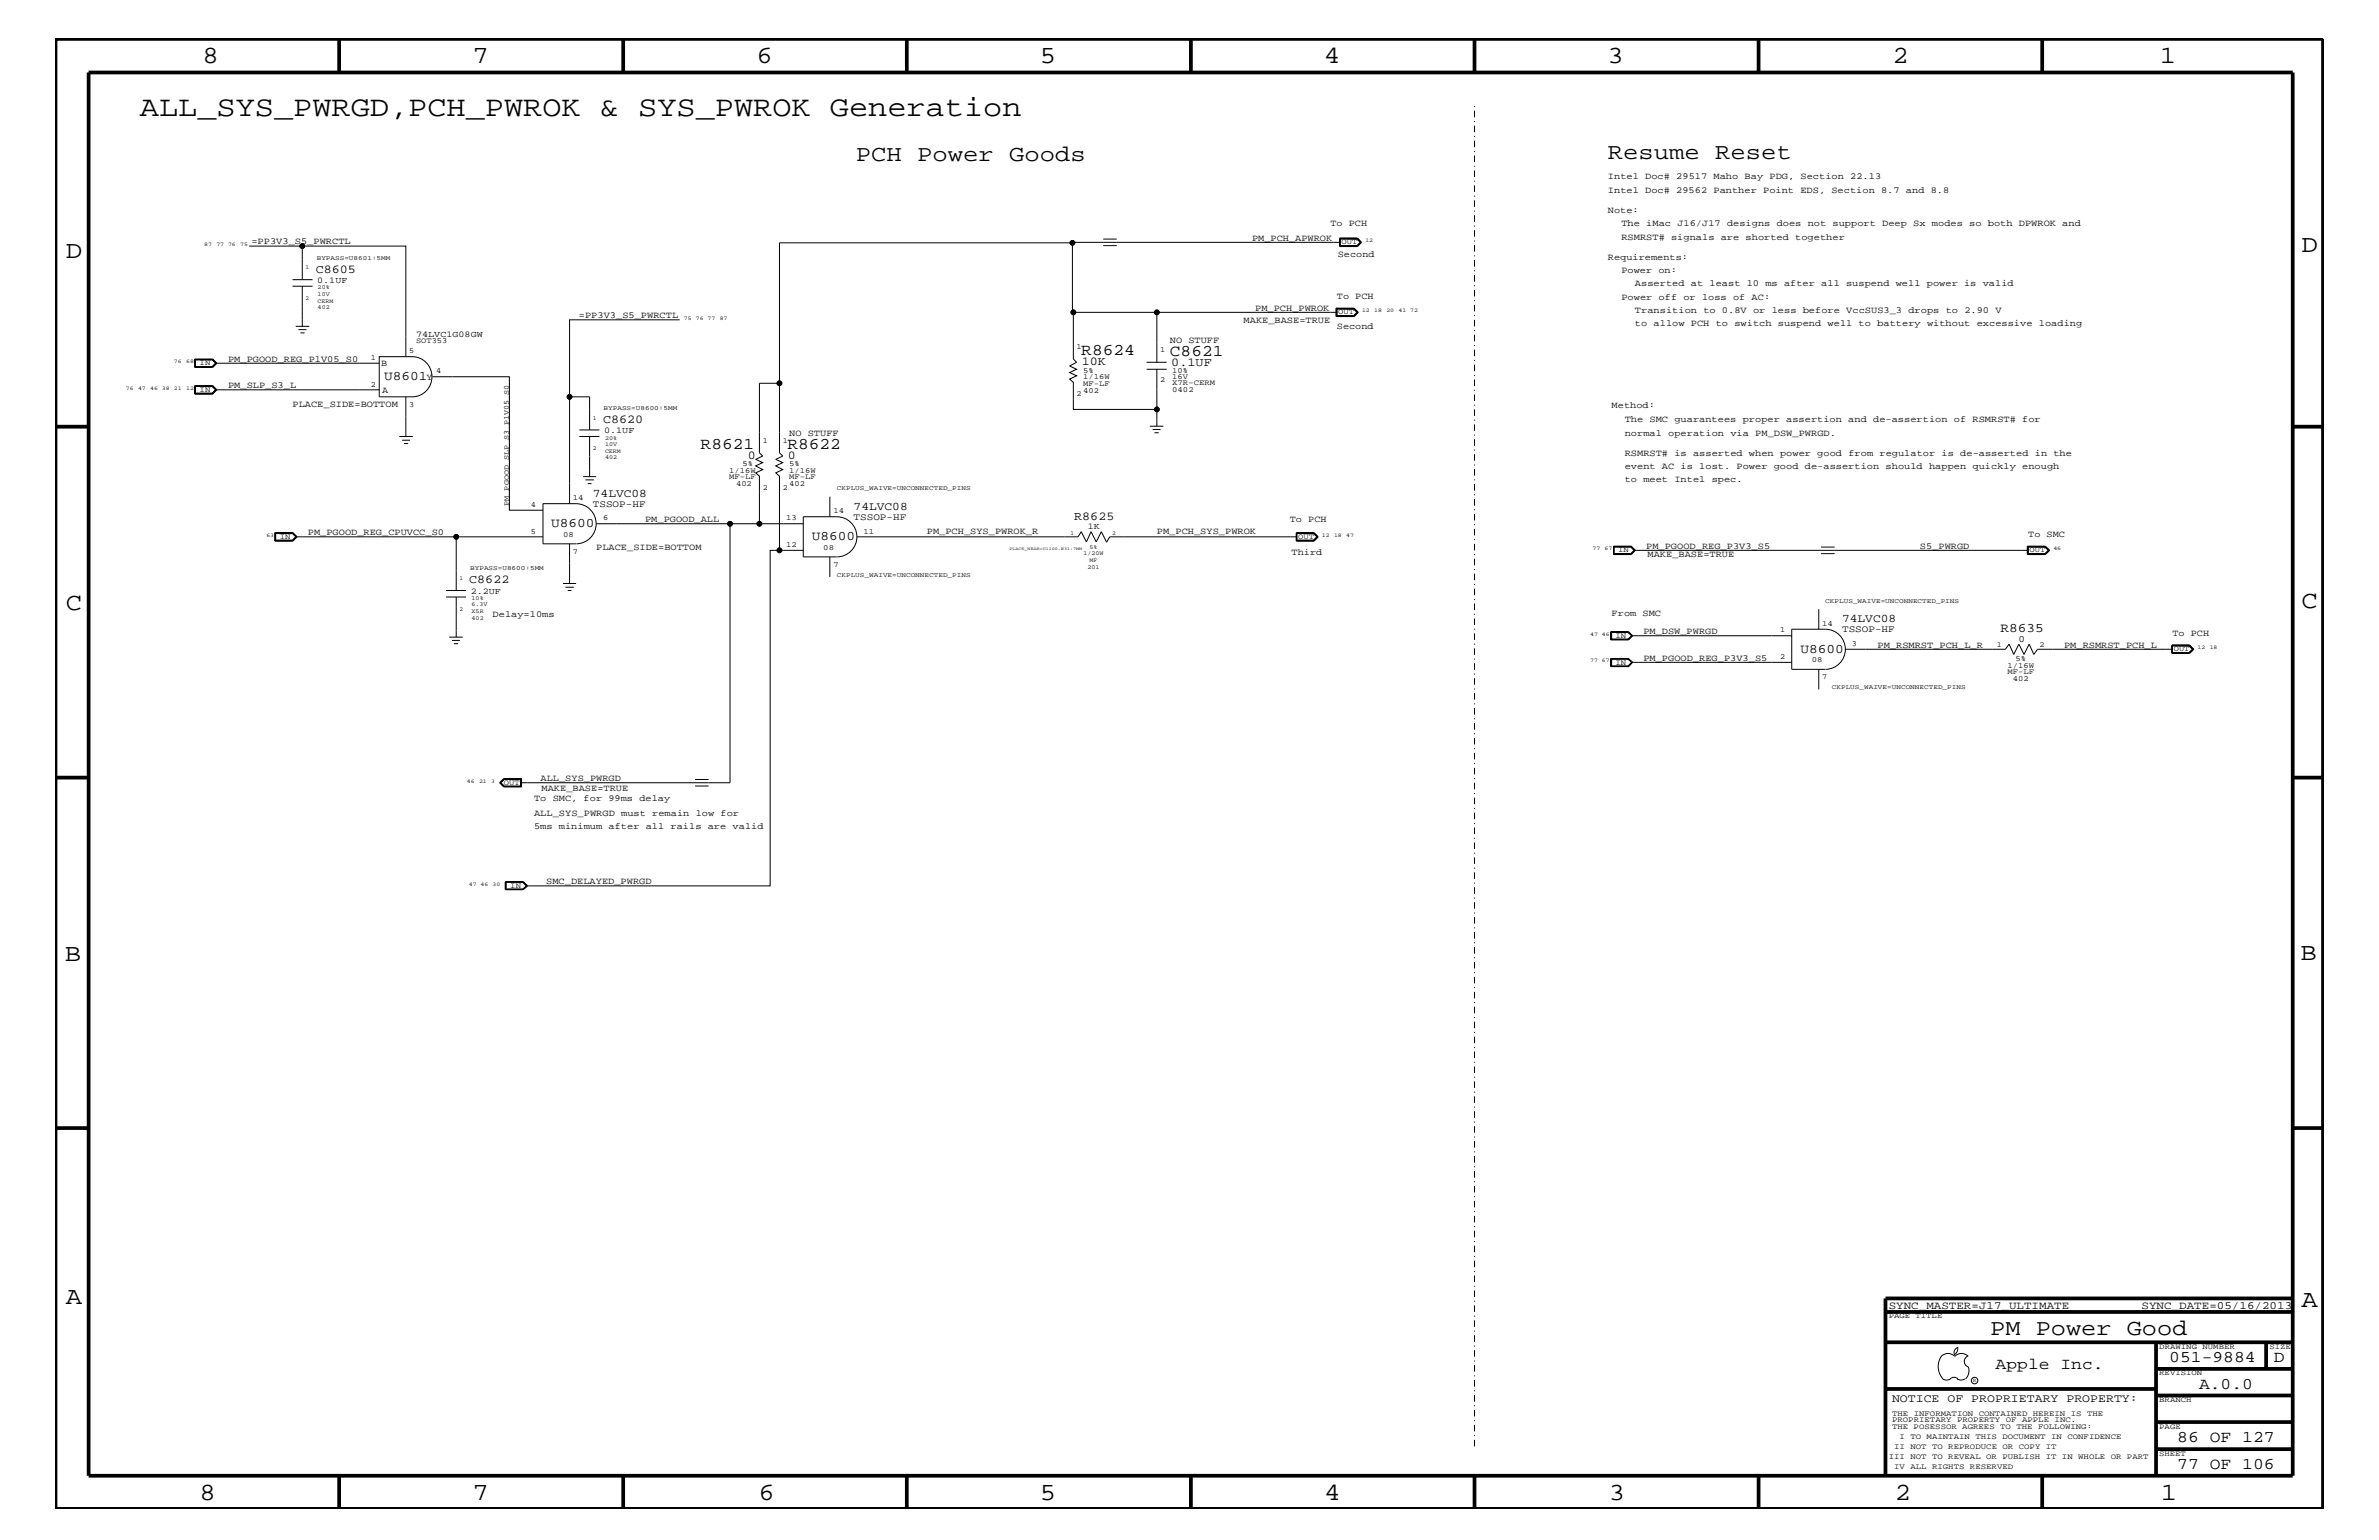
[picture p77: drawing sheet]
<svg xmlns="http://www.w3.org/2000/svg" width="432mm" height="279mm" viewBox="0 0 432 279" stroke-linecap="round" stroke-linejoin="round" font-family="sans-serif">
<defs><g id="words">
<text font-size="5.2" x="25.4" y="21">ALL_SYS_PWRGD,PCH_PWROK &amp; SYS_PWROK Generation</text>
<g font-size="4.5">
<text x="36.7" y="11.5">8</text>
<text x="85.8" y="11.5">7</text>
<text x="137.3" y="11.5">6</text>
<text x="188.7" y="11.5">5</text>
<text x="240.3" y="11.5">4</text>
<text x="291.8" y="11.5">3</text>
<text x="343.5" y="11.5">2</text>
<text x="392" y="11.5">1</text>
<text x="11.9" y="46.8">D</text>
<text x="417.7" y="45.7">D</text>
<text x="11.9" y="110.6">C</text>
<text x="417.7" y="110.3">C</text>
<text x="11.8" y="174.3">B</text>
<text x="417.6" y="174.2">B</text>
<text x="11.9" y="236.7">A</text>
<text x="417.7" y="237.1">A</text>
<text x="36.2" y="272.1">8</text>
<text x="85.8" y="272.1">7</text>
<text x="137.7" y="272.1">6</text>
<text x="188.7" y="272.1">5</text>
<text x="240.4" y="272.1">4</text>
<text x="292" y="272.1">3</text>
<text x="343.9" y="272.1">2</text>
<text x="392.2" y="272.1">1</text>
</g>
<g font-size="4.1">
<text x="155.4" y="29.2">PCH Power Goods</text>
<text x="291.8" y="28.9">Resume Reset</text>
<text x="361.2" y="242.3">PM Power Good</text>
</g>
<g font-size="3">
<text x="196.3" y="64.5">R8624</text>
<text x="212.3" y="64.5">C8621</text>
<text x="127.2" y="81.4">R8621</text>
<text x="142.9" y="81.4">R8622</text>
<text x="362.2" y="248.4">Apple Inc.</text>
<text x="393.7" y="247.1">051-9884</text>
<text x="399.2" y="252">A.0.0</text>
<text x="412.7" y="247.1">D</text>
<text x="395.2" y="261.6">86 OF 127</text>
<text x="395.2" y="266.6">77 OF 106</text>
</g>
<g font-size="2.4">
<text x="69.7" y="69">U8601</text>
<text x="100" y="95.6">U8600</text>
<text x="147.4" y="98">U8600</text>
<text x="326.8" y="118.4">U8600</text>
<text x="363.1" y="114.8">R8635</text>
</g>
<g font-size="2.2">
<text x="57.3" y="49.6">C8605</text>
<text x="196.3" y="66.2">10K</text>
<text x="212.6" y="66.4">0.1UF</text>
<text x="109.5" y="76.8">C8620</text>
<text x="135.7" y="83.3">0</text>
<text x="143" y="83.3">0</text>
<text x="195" y="94.3">R8625</text>
<text x="85.2" y="105.9">C8622</text>
</g>
<g font-size="2.1">
<text x="107.6" y="90.1">74LVC08</text>
<text x="154.9" y="92.6">74LVC08</text>
<text x="334.3" y="112.9">74LVC08</text>
<text x="343.4" y="254.4">NOTICE OF PROPRIETARY PROPERTY:</text>
</g>
<g font-size="2">
<text x="342.8" y="237.4">SYNC_MASTER=J17_ULTIMATE</text>
<text x="388.7" y="237.4">SYNC_DATE=05/16/2013</text>
</g>
<g font-size="1.8">
<text x="107.6" y="92">TSSOP-HF</text>
<text x="154.9" y="94.3">TSSOP-HF</text>
<text x="334.3" y="114.8">TSSOP-HF</text>
<text x="366.4" y="116.4">0</text>
</g>
<g font-size="1.7">
<text x="291.8" y="35">Intel Doc# 29562 Panther Point EDS, Section 8.7 and 8.8</text>
<text x="291.8" y="32.5">Intel Doc# 29517 Maho Bay PDG, Section 22.13</text>
<text x="241.5" y="40.9">To PCH</text>
<text x="291.8" y="38.6">Note:</text>
<text x="294.3" y="41">The iMac J16/J17 designs does not support Deep Sx modes so both DPWROK and</text>
<text x="45.6" y="44.3">=PP3V3_S5_PWRCTL</text>
<text x="227.2" y="43.7">PM_PCH_APWROK</text>
<text x="242.8" y="46.6">Second</text>
<text x="291.8" y="47.1">Requirements:</text>
<text x="294.3" y="43.5">RSMRST# signals are shorted together</text>
<text x="294.3" y="49.6">Power on:</text>
<text x="296.8" y="51.9">Asserted at least 10 ms after all suspend well power is valid</text>
<text x="105.1" y="57.7">=PP3V3_S5_PWRCTL</text>
<text x="225.7" y="58.5">MAKE_BASE=TRUE</text>
<text x="227.8" y="56.4">PM_PCH_PWROK</text>
<text x="242.7" y="54.2">To PCH</text>
<text x="242.7" y="59.7">Second</text>
<text x="294.3" y="54.4">Power off or loss of AC:</text>
<text x="296.8" y="56.8">Transition to 0.8V or less before VccSUS3_3 drops to 2.90 V</text>
<text x="296.8" y="59.2">to allow PCH to switch suspend well to battery without excessive loading</text>
<text x="41.4" y="65.6">PM_PGOOD_REG_P1V05_S0</text>
<text x="212.3" y="62.2">NO STUFF</text>
<text x="41.4" y="70.5">PM_SLP_S3_L</text>
<text x="69.2" y="66.5">B</text>
<text x="69.3" y="71.2">A</text>
<text x="77.4" y="68.9">Y</text>
<text x="53.1" y="73.8">PLACE_SIDE=BOTTOM</text>
<text x="292.5" y="74.1">Method:</text>
<text x="294.9" y="76.6">The SMC guarantees proper assertion and de-assertion of RSMRST# for</text>
<text x="143.3" y="79.1">NO STUFF</text>
<text x="294.9" y="79">normal operation via PM_DSW_PWRGD.</text>
<text x="294.9" y="82.7">RSMRST# is asserted when power good from regulator is de-asserted in the</text>
<text x="294.9" y="87.5">to meet Intel spec.</text>
<text x="294.9" y="85">event AC is lost. Power good de-assertion should happen quickly enough</text>
<text x="117.1" y="94.8">PM_PGOOD_ALL</text>
<text x="234.1" y="94.8">To PCH</text>
<text x="55.9" y="97.1">PM_PGOOD_REG_CPUVCC_S0</text>
<text x="108.2" y="99.9">PLACE_SIDE=BOTTOM</text>
<text x="168.2" y="96.9">PM_PCH_SYS_PWROK_R</text>
<text x="210" y="96.9">PM_PCH_SYS_PWROK</text>
<text x="234.4" y="100.8">Third</text>
<text x="298.8" y="99.6">PM_PGOOD_REG_P3V3_S5</text>
<text x="299" y="101">MAKE_BASE=TRUE</text>
<text x="348.5" y="99.6">S5_PWRGD</text>
<text x="368.1" y="97.4">To SMC</text>
<text x="89.4" y="112">Delay=10ms</text>
<text x="292.5" y="111.7">From SMC</text>
<text x="298.3" y="115.1">PM_DSW_PWRGD</text>
<text x="340.8" y="117.5">PM_RSMRST_PCH_L_R</text>
<text x="374.6" y="117.5">PM_RSMRST_PCH_L</text>
<text x="394.3" y="115.3">To PCH</text>
<text x="298.3" y="120">PM_PGOOD_REG_P3V3_S5</text>
<text x="98.1" y="141.7">ALL_SYS_PWRGD</text>
<text x="98.3" y="143.5">MAKE_BASE=TRUE</text>
<text x="96.9" y="145.3">To SMC, for 99ms delay</text>
<text x="96.9" y="148.1">ALL_SYS_PWRGD must remain low for</text>
<text x="96.9" y="150.5">5ms minimum after all rails are valid</text>
<text x="99.1" y="160.3">SMC_DELAYED_PWRGD</text>
</g>
<g font-size="1.6">
<text x="57.6" y="51.3">0.1UF</text>
<text x="75.5" y="61.1">74LVC1G08GW</text>
<text x="109.6" y="78.6">0.1UF</text>
<text x="197.4" y="96">1K</text>
<text x="85.4" y="107.7">2.2UF</text>
</g>
<g font-size="1.4">
<text x="243.5" y="44.3">OUT</text>
<text x="242.9" y="57">OUT</text>
<text x="67.3" y="65.3">1</text>
<text x="74.3" y="64">5</text>
<text x="75.5" y="62.3">SOT353</text>
<text x="195.4" y="63.4">1</text>
<text x="210.6" y="64">1</text>
<text x="36.2" y="66.2">IN</text>
<text x="36.2" y="71.1">IN</text>
<text x="67.3" y="70.1">2</text>
<text x="79.2" y="67.7">4</text>
<text x="195.4" y="71.8">2</text>
<text x="196.6" y="70">MF-LF</text>
<text x="196.6" y="68.8">1/16W</text>
<text x="196.6" y="67.6">5%</text>
<text x="196.6" y="71.2">402</text>
<text x="210.6" y="69.4">2</text>
<text x="212.8" y="67.6">10%</text>
<text x="212.8" y="68.7">16V</text>
<text x="212.8" y="69.9">X7R-CERM</text>
<text x="212.8" y="71.1">0402</text>
<text x="74.3" y="73.8">3</text>
<text x="138.4" y="80.3">1</text>
<text x="142.1" y="80.3">1</text>
<text x="132.3" y="87">MF-LF</text>
<text x="132.3" y="85.8">1/16W</text>
<text x="133.6" y="88.2">402</text>
<text x="134.8" y="84.5">5%</text>
<text x="138.4" y="88.8">2</text>
<text x="142.1" y="88.8">2</text>
<text x="143.3" y="88.2">402</text>
<text x="143.3" y="87">MF-LF</text>
<text x="143.3" y="85.8">1/16W</text>
<text x="143.3" y="84.5">5%</text>
<text x="92.4" y="91.7" transform="rotate(-90 92.4 91.7)">PM_PGOOD_SLP_S3_P1V05_S0</text>
<text x="96.4" y="92">4</text>
<text x="104" y="90.7">14</text>
<text x="109.5" y="94.3">6</text>
<text x="142.7" y="94.3">13</text>
<text x="151.3" y="93.2">14</text>
<text x="50.8" y="97.7">IN</text>
<text x="96.4" y="96.8">5</text>
<text x="102.2" y="97.4">08</text>
<text x="104" y="100.4">7</text>
<text x="142.7" y="99.3">12</text>
<text x="149.4" y="99.9">08</text>
<text x="156.7" y="96.8">11</text>
<text x="235.6" y="97.7">OUT</text>
<text x="293.7" y="100.2">IN</text>
<text x="368.4" y="100.2">OUT</text>
<text x="151.3" y="102.9">7</text>
<text x="330.7" y="113.6">14</text>
<text x="293.2" y="115.7">IN</text>
<text x="323.1" y="119.6">2</text>
<text x="323.1" y="114.8">1</text>
<text x="336.1" y="117.2">3</text>
<text x="362.5" y="117.4">1</text>
<text x="370.2" y="117.4">2</text>
<text x="394.5" y="118.1">OUT</text>
<text x="293.2" y="120.6">IN</text>
<text x="328.8" y="120.2">08</text>
<text x="330.7" y="123.2">7</text>
<text x="364.4" y="122.4">MF-LF</text>
<text x="364.4" y="121.2">1/16W</text>
<text x="365.3" y="123.6">402</text>
<text x="365.8" y="120">5%</text>
<text x="91.4" y="142.4">OUT</text>
<text x="92.6" y="161.1">IN</text>
<text x="342.8" y="239.2">PAGE TITLE</text>
<text x="391.9" y="244.7">DRAWING NUMBER</text>
<text x="411.9" y="244.7">SIZE</text>
<text x="391.9" y="249.5">REVISION</text>
<text x="343.4" y="256.8">THE INFORMATION CONTAINED HEREIN IS THE</text>
<text x="391.9" y="254.4">BRANCH</text>
<text x="343.4" y="258">PROPRIETARY PROPERTY OF APPLE INC.</text>
<text x="343.4" y="259.3">THE POSESSOR AGREES TO THE FOLLOWING:</text>
<text x="343.8" y="262.9">II NOT TO REPRODUCE OR COPY IT</text>
<text x="344.8" y="261.1">I TO MAINTAIN THIS DOCUMENT IN CONFIDENCE</text>
<text x="391.9" y="259.3">PAGE</text>
<text x="342.8" y="264.7">III NOT TO REVEAL OR PUBLISH IT IN WHOLE OR PART</text>
<text x="343.8" y="266.6">IV ALL RIGHTS RESERVED</text>
<text x="391.9" y="264.1">SHEET</text>
</g>
<g font-size="1.2">
<text x="57.5" y="47.2">BYPASS=U8601:5MM</text>
<text x="109.6" y="74.5">BYPASS=U8600:5MM</text>
<text x="151.9" y="88.9">CKPLUS_WAIVE=UNCONNECTED_PINS</text>
<text x="85.3" y="103.5">BYPASS=U8600:5MM</text>
<text x="151.9" y="104.7">CKPLUS_WAIVE=UNCONNECTED_PINS</text>
<text x="331.3" y="109.3">CKPLUS_WAIVE=UNCONNECTED_PINS</text>
<text x="332.5" y="125.1">CKPLUS_WAIVE=UNCONNECTED_PINS</text>
</g>
<g font-size="1.1">
<text x="55.5" y="48.9">1</text>
<text x="57.7" y="53.6">10V</text>
<text x="57.7" y="52.5">20%</text>
<text x="55.5" y="54.4">2</text>
<text x="57.7" y="56.1">402</text>
<text x="57.7" y="54.9">CERM</text>
<text x="107.6" y="76.2">1</text>
<text x="107.6" y="81.6">2</text>
<text x="109.8" y="82.2">CERM</text>
<text x="109.8" y="79.9">20%</text>
<text x="109.8" y="80.9">10V</text>
<text x="109.8" y="83.3">402</text>
<text x="194.3" y="97.1">1</text>
<text x="196.6" y="100.8">1/20W</text>
<text x="197.7" y="99.6">5%</text>
<text x="201.8" y="97.1">2</text>
<text x="83.4" y="105.3">1</text>
<text x="197.4" y="103.2">201</text>
<text x="197.7" y="102.1">MF</text>
<text x="83.4" y="110.8">2</text>
<text x="85.6" y="108.9">10%</text>
<text x="85.6" y="111.2">X5R</text>
<text x="85.6" y="110">6.3V</text>
<text x="85.6" y="112.5">402</text>
</g>
<g font-size="1">
<text x="37.1" y="44.6">87</text>
<text x="39.3" y="44.6">77 76</text>
<text x="43.6" y="44.6">75</text>
<text x="247.8" y="44">12</text>
<text x="124.1" y="58">75</text>
<text x="126.3" y="58">76 77</text>
<text x="130.6" y="58">87</text>
<text x="247.2" y="56.7">12</text>
<text x="249.4" y="56.7">18</text>
<text x="251.6" y="56.7">20</text>
<text x="253.8" y="56.7">41 72</text>
<text x="31.6" y="65.9">76</text>
<text x="33.8" y="65.9">68</text>
<text x="22.9" y="70.7">76</text>
<text x="25.1" y="70.7">47</text>
<text x="27.3" y="70.7">46 38</text>
<text x="31.6" y="70.7">21</text>
<text x="33.8" y="70.7">12</text>
<text x="48.3" y="97.4">63</text>
<text x="239.9" y="97.4">12</text>
<text x="242.1" y="97.4">18</text>
<text x="244.3" y="97.4">47</text>
<text x="289.1" y="99.9">77</text>
<text x="291.3" y="99.9">67</text>
<text x="372.7" y="99.9">46</text>
<text x="288.6" y="115.3">47 46</text>
<text x="398.9" y="117.8">12</text>
<text x="401.1" y="117.8">18</text>
<text x="288.6" y="120.2">77 67</text>
<text x="84.8" y="142">46</text>
<text x="87" y="142">21</text>
<text x="89.2" y="142">3</text>
<text x="85.1" y="160.7">47 46</text>
<text x="89.4" y="160.7">30</text>
<text x="358.1" y="250.7">R</text>
</g>
<text font-size=".8" x="183.2" y="99.8">PLACE_NEAR=U1100.W31:7MM</text>
</g></defs>
<g fill="none" stroke="#000" stroke-width=".18">
<path d="M45.2 44.6h28.5v20.1M53.1 51.9h3.6M53.1 50.7h3.6M53.7 59.2h2.4M54.2 59.8h1.4M54.9 44.6v6.1M54.9 51.9v7.3M123.4 58h-20v14h3.6v6M194.8 56.7h47.9M200.2 44.6h2.5M200.2 43.4h2.5M210 56.7v9"/>
<path d="M242.5 55.9h3.3l.7 .8-.7 .7h-3.3zM242.6 56h3.2l.7 .7-.7 .6h-3.2zM242.7 56.1h3l.6 .6-.6 .6h-3M242.7 56v1.3M243.2 43.2h3.2l.7 .8-.7 .7h-3.2zM243.2 43.4h3.1l.6 .6-.6 .6h-3.1M243.2 44.6v-1.3h3.1l.7 .7-.7 .6M243.2 44l-48.6 .1M245.7 56l.7 .7-.7 .6M246.4 43.2l.7 .8-.7 .6h-3.2M35.3 65.1h3.3l.8 .8-.8 .8h-3.3zM35.3 70h3.3l.8 .7-.8 .8h-3.3z"/>
<path d="M35.4 65.2h3.2l.7 .7-.7 .7h-3.2zM35.4 71.5v-1.5h3.2l.7 .7-.7 .8M35.5 65.2v1.4M35.5 70v1.4h3l.7-.7-.7-.7M35.5 65.3h3l.6 .6M35.5 70.1h3l.6 .6M38.5 65.2l.7 .7-.7 .7M39.1 65.9h29.7M39.1 70.7h29.7M39.1 65.9l-.6 .6h-3M39.1 70.7l-.6 .6h-3M54.5 60.4h.8"/>
<path d="M72.5 79.2h2.4M73 79.9h1.4M73.7 72v7.2M74.8 64.7a3.6 3.6 0 0 1 3.6 3.6 3.6 3.6 0 0 1-3.5 3.7h-6.1v-7.3h6.1M78.5 68.4h14v24.2h6.1M103.4 72v19.4M105.2 79.2h3.6M105.2 78h3.6M107 79.2v7.3M208.1 67h3.7M208.1 65.7h3.7M208.7 77.3h2.5"/>
<path d="M209.2 77.9h1.5M209.6 78.5h.7M210 67v7.3h-15.2v-4.9l-.7-.6 1.3-.6-1.3-.6 1.3-.6-1.3-.6 1.3-.7-.6-.6v-8.4h-.2v-12.6h-53.1v25.4M210 74.3v3M49.9 96.6h3.3l.7 .8-.7 .8h-3.3zM50 96.8h3.1l.6 .6-.6 .6h-3.1zM53.1 96.7l.7 .7-.7 .7h-3.1M53.1 96.7l.7 .7-.7 .8M53.1 96.7h-3.1v1.5M53.7 97.4h29.1M73.3 80.5h.8M98.6 97.4h-15.8v9.7"/>
<path d="M103.4 98.7v7.2M104.6 98.7a3.6 3.6 0 0 0 3.6-3.7 3.6 3.6 0 0 0-3.6-3.6h-6v7.3h6M105.8 86.5h2.4M106.3 87.1h1.5M106.7 87.7h.7M108.2 95h24.3M137.8 95h8M141.5 99.9v-13.5l-.7-.6 1.3-.6-1.3-.7 1.3-.6-1.3-.6 1.3-.6-.6-.5v-12.7h-3.7v12.7l.6 .5-1.2 .6 1.2 .6-1.2 .6 1.2 .7-1.2 .6 .6 .6v8.6h-5.3v47h-38M145.8 99.9h-6v60.8h-44.3M150.6 90.1v3.7M155.5 97.4h40.2l.6-.9 .9 1.8 .8-1.8 1 1.8 .9-1.8 .9 1.8M235.3 96.6h3.2l.8 .8-.8 .8h-3.2z"/>
<path d="M235.3 96.7h3.2l.7 .7-.7 .8M235.4 96.8h3l.6 .6-.6 .6h-3M235.4 96.7v1.4h3l.7-.7-.7-.7M235.4 97.4h-34l-.6 1M292.9 99.2h3.2l.7 .7-.7 .6h-3.2M292.9 99.1h3.2l.7 .8-.7 .7h-3.2zM292.9 99.3h3.1l.6 .6M292.9 99.2v1.3M296 99.2l.7 .7-.7 .6M296.6 99.9l-.6 .5h-3.1M296.6 99.9h71.5M330.5 99.3h2.5"/>
<path d="M368 99.1h3.3l.7 .8-.7 .7h-3.3zM368.1 99.3h3.1l.6 .6-.6 .5h-3.1M368.1 99.2v1.3M371.2 99.2h-3.2v1.3h3.2M371.2 99.2l.7 .7-.7 .6M80.9 107.1h3.7M80.9 108.3h3.7M81.5 115.6h2.5M82 116.2h1.5M82.4 116.8h.7M82.8 108.3v7.3M102.2 105.9h2.4"/>
<path d="M102.6 106.5h1.5M103 107.1h.7M150.6 101v3.7M152 101a3.6 3.6 0 0 0 3.5-3.6 3.6 3.6 0 0 0-3.6-3.6h-6.1v7.2h6.1M292.4 114.6h3.2l.7 .7-.7 .8h-3.2zM292.4 116h3.2M292.4 114.7h3.2M292.4 114.7v1.3M292.4 119.6h3.2l.6 .6-.6 .6h-3.2zM292.5 114.8h3l.7 .5-.7 .6h-3zM292.5 119.6v1.2M295.5 119.6l.7 .6"/>
<path d="M295.6 119.5h-3.2v1.4h3.2M295.6 114.7l.6 .6-.6 .7M295.6 114.7l.6 .6M295.6 119.5l.7 .7-.7 .7M295.6 119.5l.6 .7-.6 .7M296.2 115.3l-.6 .7M296.2 115.3h29M330.1 110.5v3.7M330.5 100.4h2.5M334.9 117.8h29.1l.7-.9 .8 1.8 .9-1.8 1 1.8 .9-1.8 .8 1.8 .7-.9h24.5M394.2 117h3.2l.8 .8-.8 .8h-3.2zM394.3 117.1h3l.7 .7-.7 .6h-3z"/>
<path d="M394.3 117.2h3l.6 .6-.6 .6M397.4 117l.7 .8-.7 .7h-3.2M296.2 120.2l-.7 .6M296.2 120.2h29M330.1 121.4v3.7M331.4 121.4a3.6 3.6 0 0 0 3.5-3.6 3.6 3.6 0 0 0-3.6-3.6h-6.1v7.2h6.1M91.4 141.3h3.3v1.5h-3.3l-.7-.8zM91.4 142.7h3.3M91.4 141.3l-.6 .7 .6 .7M91.4 141.3h3.3M91.5 141.4h3v1.2h-3l-.6-.6zM91.7 160h3.3l.8 .7-.8 .7h-3.3z"/>
<path d="M91.8 160v1.4M94.6 141.3v1.4M94.9 160l.8 .7-.8 .7M126.2 142.6h2.4M126.2 141.4h2.4M91.8 161.3h3.1M91.8 160h3.1M91.9 160v1.3M94.9 160l.7 .7-.7 .6M94.9 160l.6 .7M95.5 160.7l-.6 .6M352.3 246.1a1.72 1.72 0 0 1 2.5 0 1.69 1.69 0 0 1 2.4 0"/>
<path d="M352.4 246a3.2 3.2 0 0 0 .4 4.3l.8 .1 .4-.2M354 250.2l.7-.3 .7 .3M355.2 250.2l.7 .2 .7-.2M355.3 244.4v.3a1.18 1.18 0 0 1-.6 1.1M355.4 244.4a.99 .99 0 0 0-.6 1.4M357.2 246a1.04 1.04 0 0 0-.7 1 1.04 1.04 0 0 0 .7 1M357.3 248l.1 .7a2.11 2.11 0 0 1-.6 1.5"/>
<circle cx="54.9" cy="44.6" r=".42"/>
<circle cx="194.6" cy="44.1" r=".42"/>
<circle cx="194.8" cy="56.7" r=".42"/>
<circle cx="210" cy="56.7" r=".42"/>
<circle cx="103.4" cy="72" r=".42"/>
<circle cx="141.5" cy="69.5" r=".42"/>
<circle cx="210" cy="74.3" r=".42"/>
<circle cx="82.8" cy="97.4" r=".42"/>
<circle cx="132.5" cy="95" r=".42"/>
<circle cx="137.8" cy="95" r=".42"/>
<circle cx="141.5" cy="99.9" r=".42"/>
<circle cx="358.4" cy="250.5" r=".59"/>
</g>
<g fill="none" stroke="#000" stroke-width=".68" stroke-linecap="butt">
<path d="M10.1 7.1h411.5v266.7h-411.5zM16.1 13.2h400v254.5h-400zM61.6 7.1v6.1M113.1 7.1v6.1M164.6 7.1v6.1M216.2 7.1v6.1M267.6 7.1v6.1M319.2 7.1v6.1M370.7 7.1v6.1M10.1 77.4h6M416.1 77.4h5.5M10.1 141.1h6"/>
<path d="M416.1 141.1h5.5M10.1 204.7h6M416.1 204.7h5.5M342.2 238h73.9M416.1 235.6h-73.9v32.1M342.2 243.5h73.9M342.2 252h49.1M391.3 248.4h24.8M391.3 243.5v24.2M391.3 258h24.8M391.3 253.2h24.8M411.3 243.5v4.9"/>
<path d="M61.6 267.7v6.1M113.1 267.7v6.1M164.6 267.7v6.1M216.2 268v5.8M267.6 267.7v6.1M319.2 267.7v6.1M370.7 267.7v6.1M391.3 262.9h24.8"/>
</g>
<path d="M267.6 19.2v243.7" fill="none" stroke="#000" stroke-width=".18" stroke-dasharray=".2 .7 1.2 .7" stroke-linecap="butt"/>
<g fill="#000">
<circle cx="54.9" cy="44.6" r=".42"/>
<circle cx="194.6" cy="44.1" r=".42"/>
<circle cx="194.8" cy="56.7" r=".42"/>
<circle cx="210" cy="56.7" r=".42"/>
<circle cx="103.4" cy="72" r=".42"/>
<circle cx="141.5" cy="69.5" r=".42"/>
<circle cx="210" cy="74.3" r=".42"/>
<circle cx="82.8" cy="97.4" r=".42"/>
<circle cx="132.5" cy="95" r=".42"/>
<circle cx="137.8" cy="95" r=".42"/>
<circle cx="141.5" cy="99.9" r=".42"/>
</g>
<use href="#words"/>
</svg>
